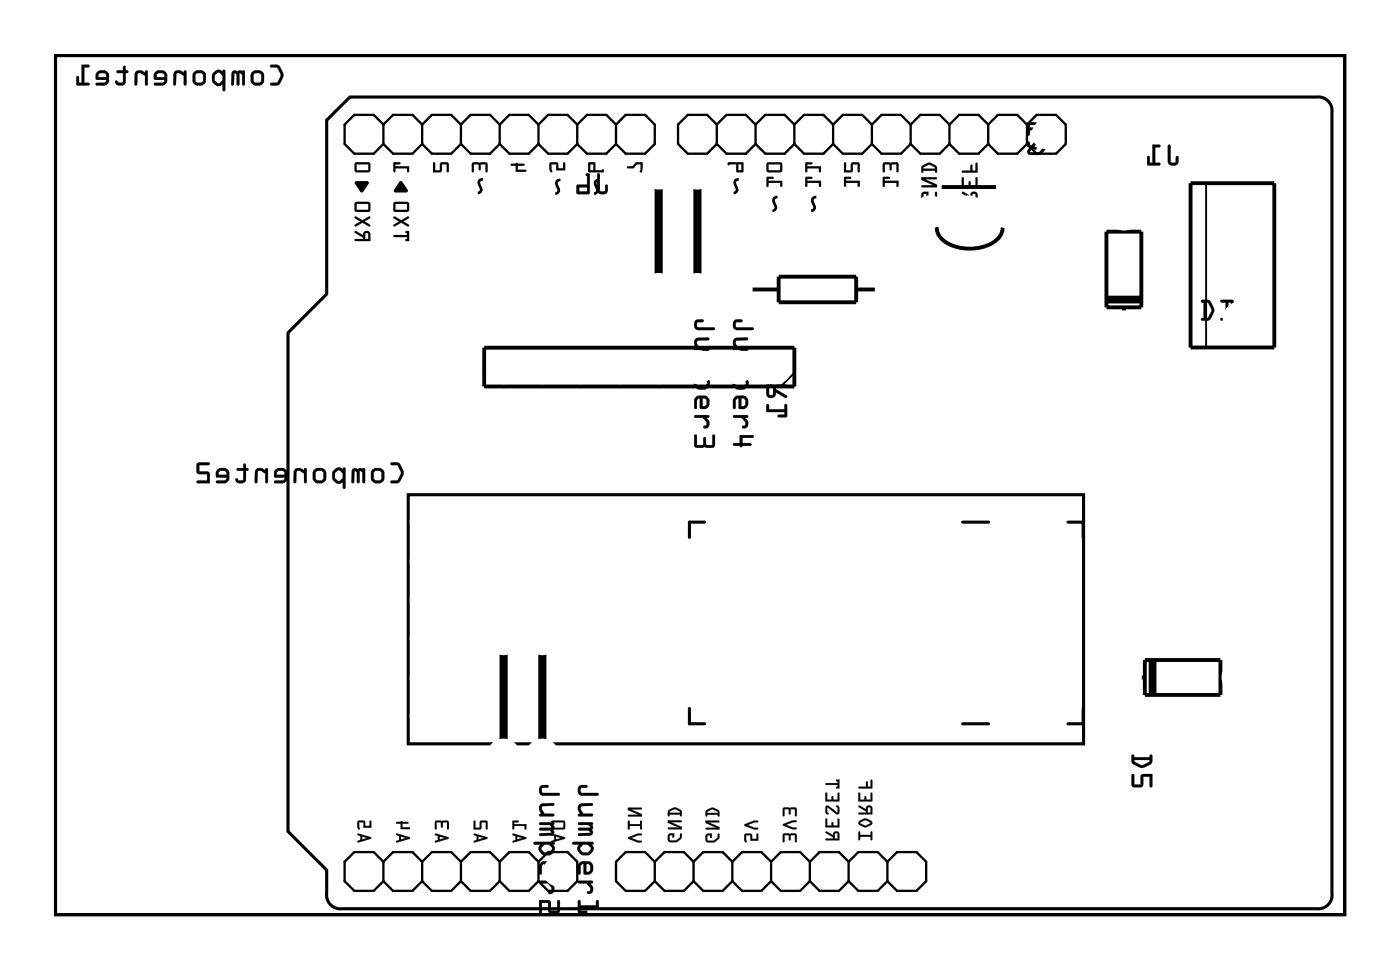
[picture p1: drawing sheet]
<svg xmlns="http://www.w3.org/2000/svg" width="92mm" height="63mm" viewBox="0 0 92 63" stroke-linecap="round" stroke-linejoin="round" font-family="sans-serif">
<path d="M3.6 3.6h84.5v56.3h-84.5zM21.4 7.9l1.5-1.5h63.4a.9 .9 0 0 1 1 .9v51.2a.9 .9 0 0 1-1 1h-63.9a.9 .9 0 0 1-1-1v-1.5l-2.5-2.6v-32.6l2.5-2.5zM26.7 32.4h44.3v16.3h-44.3zM46.2 34.2h-1v1M63.1 34.2h1.7M70 34.2h1v1M45.2 46.4v1h1M63.1 47.4h1.7M71 46.4v1h-1" fill="none" stroke="#000" stroke-width=".2"/>
<g fill="#000">
<path d="M23.3 11.9h.7l.2 .1-.5 .6-.4-.6zM25.8 10.6l.4 .1v.1h-.3v.1h.9v.3h-.1v-.2h-.8v.2l-.1 .1zM26.2 11.9h.2l.3 .5v.2h-.9v-.2zM28.4 10.6l.1 .1v.4h.3l.1-.4 .4-.1 .1 .2v.4h-.1v-.4h-.3l-.1 .4-.5 .1zM31 10.7l.9-.1v.2v.4h-.1v-.4h-.3l-.1 .3-.1-.3h-.3v.4v.1zM33.5 10.7h.4h.4v.1l-.4 .1v.2h.5l.1 .1h-.7v-.3l-.3-.1zM36 10.7l.5-.1 .1 .4h.3v-.3h.1v.4h-.6v-.3h-.3l.1 .4a.11 .11 0 0 1-.2 0 .11 .11 0 0 1 0-.1zM41.1 10.9h.3l.3-.3h.4v.6h-.2l.1-.4h-.3l-.2 .2h-.4z"/>
<path d="M17.7 4.3l.1 .1h.4l.2 .5-.2 .5h-.4l-.1 .1 .1 .1a.6 .6 0 0 0 .8-.6l-.1-.3-.2-.4-.2-.1zM16.3 5.1a.5 .5 0 0 0 1 0 .5 .5 0 0 0-1 0zM16.7 4.8h.3l.1 .1v.4l-.1 .1h-.3l-.1-.1zM15.2 4.7v.9l.1-.1 .1-.7 .1 .1v.7l.2-.1v-.7l.2 .1v.6l.1 .1v-1zM14 4.8l-.1 .1a.54 .54 0 0 0 .4 .7l.3-.1v.4h.2v-1.3a.1 .1 0 0 0-.2 0 .09 .09 0 0 0 0 .1l-.3-.1zM14.1 4.9l.2-.2 .3 .3v.3l-.2 .2-.3-.2zM12.5 5.1a.5 .5 0 0 0 1 0 .5 .5 0 0 0-1 0zM12.8 4.8h.4l.1 .1v.4l-.1 .1h-.3l-.1-.1zM11.5 4.7l-.1 .2v.7l.1-.1v-.6l.1-.1 .4 .2v.5l.2 .1v-1h-.1l-.1 .2-.3-.2zM10.2 4.7l-.1 .2v.3l.7 .1-.1 .1h-.6v.2l.7-.1 .1-.2v-.5l-.3-.2h-.3zM10.3 4.8h.4l.1 .3h-.5zM8.9 4.7l-.1 .2v.7l.2-.1v-.6l.1-.1 .4 .2v.5l.2 .1v-1h-.2v.2l-.3-.2zM7.7 4.6v.2h.4v.5l-.3 .1-.1-.1h-.2a.35 .35 0 0 0 .4 .3 .35 .35 0 0 0 .3-.3v-.5l.2-.1-.2-.1v-.3l-.1 .1v.2zM6.4 4.7l-.1 .2v.3l.7 .1-.2 .1h-.5v.2l.7-.1 .1-.2v-.5l-.3-.2h-.3zM6.5 4.8h.4l.1 .3h-.6zM5.3 4.2v1.2h-.1v-.4h-.1l-.1 .5 .8 .1v-.2h-.3v-1h.3l.1-.1z"/>
<path d="M17.7 4.3l.1 .1h.4l.2 .5-.2 .5h-.4a.1 .1 0 0 0-.1 .1 .1 .1 0 0 0 .1 .1l.5-.1 .3-.6-.3-.6zM17.7 4.3h.6l.2 .4a.83 .83 0 0 1-.3 .9h-.4l-.1-.1 .1-.1h.4l.2-.4v-.2l-.2-.4h-.4zM16.3 5.1a.51 .51 0 0 0 1 0 .51 .51 0 0 0-1 0zM16.3 5.1a.5 .5 0 0 1 1 0 .5 .5 0 0 1-1 0zM16.7 4.8h.3l.1 .1v.4l-.1 .1-.4-.1zM16.7 4.8l-.1 .5 .1 .1h.3l.1-.1v-.4l-.1-.1zM15.2 4.7l-.1 .8a.1 .1 0 0 0 .1 .1 .1 .1 0 0 0 .1-.1l.1-.7 .1 .1v.6a.1 .1 0 0 0 .1 .1 .1 .1 0 0 0 .1-.1v-.7l.2 .1v.6a.1 .1 0 0 0 .1 .1 .1 .1 0 0 0 .1-.1l-.1-.9zM15.2 4.7l.8-.1v1l-.1-.1v-.6l-.2-.1v.8l-.2-.1v-.6l-.1-.1-.1 .7-.1 .1zM14 4.8l-.1 .2a.5 .5 0 0 0 .2 .6h.3l.2-.1v.4a.1 .1 0 0 0 .1 .1 .1 .1 0 0 0 .1-.1v-1.2a.11 .11 0 0 0-.2-.1 .1 .1 0 0 0 0 .1l-.3-.1zM14.1 4.7l.2-.1 .3 .1v-.1h.1v1.4l-.1-.1v-.4l-.2 .1h-.2l-.3-.3v-.4zM14.1 4.9l.2-.1 .3 .2v.3l-.2 .1-.3-.1zM14.1 4.9v.4l.3 .2 .2-.2v-.3l-.3-.3zM12.5 5.1a.51 .51 0 0 0 1 0 .51 .51 0 0 0-1 0zM12.5 5.1a.5 .5 0 0 1 1 0 .5 .5 0 0 1-1 0zM12.9 4.8h.3l.1 .1v.4l-.1 .1-.4-.1zM12.8 4.8v.5l.1 .1h.3l.1-.1v-.4l-.1-.1zM11.4 4.7l-.1 .8a.09 .09 0 0 0 .1 .1 .09 .09 0 0 0 .1-.1v-.6l.3-.1 .2 .2v.5a.1 .1 0 0 0 .1 .1 .1 .1 0 0 0 .1-.1v-.8a.1 .1 0 0 0-.1-.1 .11 .11 0 0 0-.1 .2l-.3-.2zM11.5 4.7l.2-.1 .4 .2v-.2h.1v1l-.1-.1v-.5l-.3-.2h-.3v.7l-.1 .1v-.7zM10.2 4.7l-.1 .2v.3h.7l-.2 .2h-.4a.1 .1 0 0 0-.1 .1 .1 .1 0 0 0 .1 .1h.5l.1-.1 .1-.1 .1-.5-.3-.3h-.3zM10.2 4.7l.1-.1h.3l.3 .2v.5l-.1 .2-.7 .1v-.2h.6l.1-.1v-.1h-.7v-.3zM10.3 4.8h.4l.1 .3h-.5zM10.3 4.8l-.1 .3h.6l-.1-.3zM8.9 4.7l-.1 .8a.09 .09 0 0 0 .1 .1 .09 .09 0 0 0 .1-.1v-.6l.2-.1 .3 .2v.5a.1 .1 0 0 0 .1 .1 .1 .1 0 0 0 .1-.1v-.8a.1 .1 0 0 0-.1-.1 .11 .11 0 0 0-.1 .2l-.3-.2zM8.9 4.7l.3-.1 .3 .2v-.2h.1v1l-.1-.1v-.5l-.3-.2h-.2v.7l-.2 .1v-.7zM7.6 4.6l.1 .2h.4v.5l-.3 .1-.1-.1h-.1a.21 .21 0 0 0 0 .2 .21 .21 0 0 0 .2 .1h.3l.1-.2v-.6h.1a.1 .1 0 0 0 .1-.1 .1 .1 0 0 0-.1-.1h-.1v-.2a.1 .1 0 0 0-.1-.1 .1 .1 0 0 0 0 .1v.2zM7.7 4.6h.4v-.2l.1-.1v.3l.2 .1-.2 .1v.5a.37 .37 0 0 1-.3 .3 .37 .37 0 0 1-.4-.2l.1-.1 .2 .1h.2l.1-.1v-.5h-.4zM6.4 4.7l-.1 .2v.3h.7l-.2 .2h-.4a.1 .1 0 0 0-.1 .1 .1 .1 0 0 0 .1 .1h.5l.1-.1 .1-.1v-.5l-.2-.3h-.4zM6.4 4.7l.1-.1h.3l.3 .2v.5l-.1 .2-.7 .1v-.2h.5l.2-.1v-.1h-.7v-.3zM6.5 4.8h.4l.1 .3h-.6zM6.5 4.8l-.1 .3h.6l-.1-.3zM5.3 4.2v1.2h-.1v-.3a.1 .1 0 0 0-.1-.1 .1 .1 0 0 0-.1 .1v.5h.8a.1 .1 0 0 0 .1-.1 .1 .1 0 0 0-.1-.1h-.3v-1h.3a.1 .1 0 0 0 .1-.1 .1 .1 0 0 0-.1-.1zM5.3 4.2l.6 .1-.1 .1h-.3v1h.3v.2l-.8-.1 .1-.5h.1v.4h.2z"/>
<path d="M23.2 15.1l.1 .1 .5 .4-.5 .1v.1h1v-.5a.24 .24 0 0 0-.3-.2 .24 .24 0 0 0-.2 .3zM23.9 15.3h.2v.3h-.2zM23.2 14.2l.1 .1 .3 .2-.3 .2v.1l.4-.2 .5 .2h.1l-.4-.3 .3-.2v-.1l-.5 .2zM23.3 13.3l-.1 .4 .1 .2h.8l.2-.1v-.5l-.1-.1zM23.4 13.3h.7v.4h-.7z"/>
<path d="M23.2 15.1l.1 .2 .5 .3h-.5v.2h1v-.5a.24 .24 0 0 0-.3-.2 .24 .24 0 0 0-.2 .3zM23.3 15.1l.5 .3a.23 .23 0 0 1 .2-.3 .23 .23 0 0 1 .3 .2v.5h-1v-.1h.5v-.1l-.5-.4zM23.9 15.3h.2v.3h-.2zM23.9 15.3v.4h.2v-.4zM23.2 14.2l.1 .1 .3 .2-.3 .2v.1l.4-.2 .5 .2h.1l-.4-.3 .3-.2v-.1l-.5 .2zM23.3 14.2l.4 .2 .5-.2v.1l-.3 .2 .4 .3h-.1l-.5-.2-.4 .2v-.1l.3-.2-.3-.2zM23.3 13.3l-.1 .4 .1 .2h.8l.2-.1v-.5l-.1-.1zM23.3 13.3l.9-.1 .1 .1-.1 .5-.1 .1h-.8l-.1-.2zM23.4 13.3h.7v.4h-.7zM23.4 13.3v.4h.7v-.4z"/>
<path d="M23.3 10.7l-.1 .4 .1 .2h.8l.2-.1v-.4l-.1-.2zM23.4 10.8h.7v.3h-.7z"/>
<path d="M23.3 10.7l-.1 .4 .1 .2h.8l.2-.1v-.4l-.1-.2zM23.3 10.7l.9-.1 .1 .2-.1 .4-.1 .1h-.8l-.1-.2zM23.4 10.8h.7v.3h-.7zM23.4 10.7v.5h.7v-.5z"/>
<path d="M25.8 10.6v.7l.1-.1v-.2h.8v.2h.1v-.3h-.9v-.1h.3v-.1zM25.8 10.6l.4 .1h-.3v.2h.9v.3h-.1v-.2h-.8v.2l-.1 .1z"/>
<path d="M25.8 15.4v.1h.9l-.1 .2 .2 .1v-.7l-.2 .1 .1 .2zM25.8 14.2v.1l.4 .2-.4 .2v.1l.5-.2 .4 .2h.1l-.4-.3 .4-.2v-.1l-.5 .2zM25.8 13.3v.4l.1 .2h.8l.1-.1v-.5l-.1-.1zM25.9 13.3h.8v.4h-.8z"/>
<path d="M25.8 15.4v.1h.9l-.1 .2 .2 .1v-.7l-.2 .1 .1 .2zM25.8 15.4h.9v-.2h-.1l.2-.1v.7l-.2-.1h.1v-.2h-.9zM25.8 14.2v.1l.4 .2-.4 .2v.1l.5-.2 .4 .2h.1l-.4-.3 .4-.2v-.1l-.5 .2zM25.8 14.2l.5 .2 .5-.2v.1l-.4 .2 .4 .3h-.1l-.4-.2-.5 .2v-.1l.4-.2-.4-.2zM25.8 13.3v.4v.2h.9l.1-.1v-.5l-.1-.1zM25.8 13.3l.9-.1 .1 .1v.5l-.1 .1h-.8l-.1-.2zM25.9 13.3h.8v.4h-.8zM25.9 13.3v.4h.8v-.4z"/>
<path d="M28.4 10.6v.7l.5-.1 .1-.4h.3v.4h.1v-.4l-.1-.2-.4 .1-.1 .4h-.3v-.4zM28.4 10.6l.1 .1v.5h.3l.1-.5 .4-.1 .1 .2v.4h-.1v-.5h-.4v.5l-.5 .1z"/>
<path d="M30.9 10.7l.1 .6 .1-.1-.1-.4h.3l.1 .4 .1-.4h.3v.4h.1l.1-.4-.1-.2zM31 10.7l.9-.1v.2v.4h-.1v-.5l-.3 .1-.1 .3-.1-.3-.3-.1v.5v.1z"/>
<path d="M33.5 10.7v.2h.3v.4l.7-.1-.1-.1h-.5v-.2h.4v-.2h-.4v-.1zM33.5 10.7h.4h.4v.1h-.4v.3h.5l.1 .1h-.7v-.4h-.3z"/>
<path d="M36 10.7v.4l.1 .2 .1-.1-.1-.4h.3v.4h.6v-.6l-.1 .1v.3h-.3l-.1-.4zM36 10.7l.5-.1 .1 .4h.3v-.3h.1v.4h-.6v-.4h-.3l.1 .5a.11 .11 0 0 1-.2 0 .11 .11 0 0 1 0-.1z"/>
<path d="M38.6 10.6v.7l1-.1-.1-.1h-.5v-.5zM38.7 10.8h.2v.3h-.2z"/>
<path d="M38.5 10.6l.1 .7 1-.1-.1-.1h-.1h-.4v-.5zM38.6 10.6h.4v.6l.5-.1 .1 .1-1 .1zM38.7 10.8h.2v.3h-.2zM38.7 10.7v.5h.2v-.5z"/>
<path d="M39.2 11.4l-.1 1a.36 .36 0 0 0 .4 .3 .36 .36 0 0 0 .3-.3v-.3h-.1l-.1 .4h-.3v-1.1zM38.4 11.4l.1 .7h-.7v.6h.8v-1.3zM37.9 12.3h.6v.2h-.6z"/>
<path d="M39.1 11.4v1a.37 .37 0 0 0 .4 .3 .37 .37 0 0 0 .3-.3v-.2a.1 .1 0 0 0-.1-.1 .1 .1 0 0 0-.1 .1v.3h-.3v-1.1zM39.2 11.4h.1v1.1h.3l.1-.4h.1v.3a.35 .35 0 0 1-.3 .3 .35 .35 0 0 1-.4-.3zM38.4 11.4l.1 .7h-.7v.6h.8v-1.3v-.1zM38.4 11.4h.2v1.3h-.8v-.6h.7zM37.9 12.3h.6v.2h-.6zM37.9 12.3v.2h.6v-.2z"/>
<path d="M41.1 10.9v.1h.4l.2-.2h.3l-.1 .4h.2v-.6h-.4l-.3 .3zM41.1 10.9h.3l.3-.3h.4v.6h-.2l.1-.5h-.3l-.2 .3h-.4z"/>
<path d="M45.2 10.7l-.1 .4 .1 .2h.4l.1-.2h.5l-.1-.3h-.4l-.1-.2zM45.3 10.8h.3v.3h-.3zM45.7 10.9h.3v.1h-.3z"/>
<path d="M45.2 10.7l-.1 .4 .1 .2h.4l.1-.2h.5l-.1-.3h-.4l-.1-.2zM45.2 10.7l.4-.1 .1 .2h.4l.1 .3h-.5l-.1 .2h-.4l-.1-.2zM45.3 10.8h.3v.3h-.3zM45.3 10.7v.5h.3v-.5zM45.7 10.9h.3v.1h-.3zM45.7 10.9v.1h.3v-.1z"/>
<path d="M47.7 10.6v.2h.5l.1 .5 .4-.1v-.6zM48.4 10.8h.2v.3h-.2z"/>
<path d="M47.7 10.6v.2h.5l.1 .5 .4-.1v-.6zM47.7 10.6h1v.6l-.4 .1-.1-.6-.5 .1zM48.4 10.8h.2v.3h-.2zM48.4 10.7v.5h.2v-.5z"/>
<path d="M50.2 11.6l.1 .6 .1-.2h.7v.2h.1v-.4h-.8v-.1h.2l.1-.1zM50.3 10.7l-.1 .4 .1 .2h.8l.1-.1v-.4v-.2zM50.4 10.8h.7v.3h-.7z"/>
<path d="M50.2 11.6l.1 .6h.1v-.2h.7v.2h.1l.1-.4h-.9v-.1h.2l.1-.1zM50.2 11.6h.5l-.1 .1h-.3v.1h.9v.4h-.1v-.2h-.8v.2zM50.3 10.7l-.1 .4 .1 .2h.8l.1-.1 .1-.4-.1-.2zM50.3 10.7l.9-.1v.2v.4l-.1 .1h-.8l-.1-.2zM50.4 10.8h.7v.3h-.7zM50.3 10.8v.4h.8v-.4z"/>
<path d="M52.8 11.6v.6h.1v-.2h.8v.2h.1v-.4h-.9v-.1h.3v-.1zM52.8 10.6v.7l.1-.1v-.2h.8v.2h.1v-.3h-.9v-.1h.3v-.1z"/>
<path d="M52.8 11.6v.6h.1v-.2h.8v.2h.1v-.4h-.9v-.1h.3v-.1zM52.8 11.6h.4v.1h-.3v.1h.9v.4h-.1v-.2h-.8v.2h-.1zM52.8 10.6v.7l.1-.1v-.2h.8v.2h.1v-.3h-.9v-.1h.3v-.1zM52.8 10.6l.4 .1-.3 .1v.1h.9v.3h-.1v-.2h-.8v.2l-.1 .1z"/>
<path d="M55.3 11.6v.6h.1v-.2h.8v.2h.1v-.4h-.9v-.1h.3l.1-.1zM55.3 10.6v.7l.5-.1 .1-.4h.3v.4h.1v-.4l-.1-.2-.4 .1-.1 .4h-.3v-.4z"/>
<path d="M55.3 11.6v.6h.1v-.2h.8v.2h.1v-.4h-.9v-.1h.3l.1-.1zM55.3 11.6h.5l-.1 .1h-.3v.1h.9v.4h-.1v-.2h-.8v.2h-.1zM55.3 10.6v.7l.5-.1 .1-.4h.3v.4h.1v-.4l-.1-.2-.4 .1-.1 .4h-.3v-.4zM55.3 10.6l.1 .1v.5h.4v-.5l.4-.1 .1 .2v.4h-.1v-.4h-.3l-.1 .4-.5 .1z"/>
<path d="M57.9 11.6v.6h.1v-.2h.7v.2h.2v-.4h-.9v-.1h.3v-.1zM57.9 10.7v.6l.1-.1v-.4h.3l.1 .4v-.4h.3v.4h.2v-.4l-.1-.2z"/>
<path d="M57.9 11.6v.6h.1v-.2h.7v.2h.2v-.4h-.9v-.1h.3v-.1zM57.9 11.6h.4v.1h-.3v.1h.9v.4h-.2v-.2h-.7v.2h-.1zM57.9 10.7v.6l.1-.1v-.4h.3l.1 .4v-.4h.3v.4h.2v-.4l-.1-.2zM57.9 10.7l.9-.1 .1 .2v.4h-.2v-.4h-.3v.3l-.1-.3h-.3v.4l-.1 .1z"/>
<path d="M60.4 12.6v.4l.1 .2a.65 .65 0 0 0 .9-.6h-.1l-.1 .2-.2 .3h-.4l-.1-.4h.2v.1l.1 .1v-.3zM60.4 11.6v.2l.8 .3h-.8v.2h1v-.2l-.8-.4h.7v-.1zM60.4 10.8v.4v.1l.1-.1h.8v.1l.1-.4a.6 .6 0 0 0-.9-.1zM60.5 11l.4-.2 .3 .1 .1 .1h-.8z"/>
<path d="M60.4 12.6v.4l.1 .2h.5l.4-.3v-.3l-.1-.1-.1 .3-.2 .3h-.5v-.4h.2v.1l.1 .1v-.4zM60.4 12.6h.4v.3l-.1-.2h-.2v.3l.4 .1 .4-.2v-.3v.4a.68 .68 0 0 1-.9 .1zM60.4 11.6v.2l.8 .3h-.8v.2h1v-.2l-.8-.4h.7l.1-.1zM60.4 11.6h.9v.1h-.7l.8 .4v.2h-1v-.2h.8l-.8-.3zM60.4 10.8v.2v.3l.1-.1h.8v.1h.1v-.4l-.4-.2h-.2zM60.4 10.8l.3-.1h.3l.4 .2v.4h-.1v-.1h-.8l-.1 .1zM60.5 11l.4-.2 .3 .1 .1 .1h-.8zM60.5 11v.1h.8l-.1-.2-.3-.1z"/>
<path d="M63 13.5v.1l.2 .1v.3h-.2l.1 .2 .9-.3v-.1zM63.4 13.7l.3 .1-.3 .1zM63 12.6v.1l.6 .3v.1h-.5v.1h.9v-.4a.24 .24 0 0 0-.2-.2 .24 .24 0 0 0-.2 .2zM63.7 12.7h.2v.4h-.2zM63 11.6v.7h1v-.7l-.1 .1v.4h-.3l-.1-.2v.2h-.4v-.5zM63 11.2l.1 .1h.9v-.6h-.1v.5h-.2l-.1-.4v.4z"/>
<path d="M63 13.5v.1l.2 .1v.3l-.2 .1 .1 .1 .9-.3v-.1zM63 13.5l1 .3v.1l-.9 .3-.1-.1 .2-.1v-.3l-.1-.1zM63.4 13.7l.3 .1-.3 .1zM63.4 13.7v.2l.4-.1zM63 12.6v.1l.6 .3v.1h-.5v.1h1v-.4a.24 .24 0 0 0-.3-.3 .24 .24 0 0 0-.2 .3zM63 12.6l.6 .2a.23 .23 0 0 1 .2-.2 .23 .23 0 0 1 .2 .2v.4h-.9v-.1h.5v-.1l-.6-.3zM63.7 12.7h.2v.4h-.2zM63.7 12.7v.4h.2v-.4zM63 11.6v.7h1.1l-.1-.7-.1 .1v.4h-.3l-.1-.2v.2h-.4v-.5zM63 11.6h.1v.5h.4v-.2l.1 .2h.3v-.4l.1-.1v.7h-1zM63 11.2l.1 .1h1l-.1-.6h-.1v.5h-.2l-.1-.4v.4zM63 11.2h.6v-.4l.1 .4h.2v-.5h.1v.6h-.9z"/>
<path d="M67.3 9.3v.3l.2 .1-.2 .2 .1 .2a.91 .91 0 0 0 1.3-.6l-.1-.2h-.2h-.6l-.2 .2h-.1v-.2zM67.8 9.5h.7l-.4 .5h-.6l.1-.3 .2 .1a.11 .11 0 0 0 .1-.1 .11 .11 0 0 0-.1-.1zM67.3 8l.1 .9 .1-.1v-.3h1v.3h.2v-.4h-1.2v-.2h.4v-.1z"/>
<path d="M67.3 9.3v.3l.2 .1-.2 .2 .1 .2a.92 .92 0 0 0 1.2-.5l.1-.2-.2-.1h-.6l-.3 .2h-.1v-.2zM67.3 9.3h.1l.1 .2h.1l.2-.2h.6a.21 .21 0 0 1 .2 .1 .21 .21 0 0 1 0 .2l-.3 .4a.97 .97 0 0 1-.9 .1l-.1-.2 .2-.2-.2-.1zM67.8 9.6l.1-.1h.6l-.4 .4h-.6l.1-.2 .2 .1a.12 .12 0 0 0 .1-.1 .12 .12 0 0 0-.1-.1zM67.8 9.5l-.1 .1a.11 .11 0 0 1 .2 0 .11 .11 0 0 1-.1 .2l-.2-.1-.1 .3h.6l.4-.5-.5-.1zM67.3 8v.8a.1 .1 0 0 0 .1 .1 .1 .1 0 0 0 .1-.1v-.3h1v.3a.1 .1 0 0 0 .1 .1 .1 .1 0 0 0 .1-.1v-.5l-1.2 .1v-.2h.3a.1 .1 0 0 0 .1-.1 .1 .1 0 0 0-.1-.1zM67.3 8l.6 .1v.1h-.4v.2h1.2l-.1 .4h-.1v-.3h-1v.3l-.1 .1z"/>
<path d="M76.5 9.5v1.1a.36 .36 0 0 0 .4 .2 .36 .36 0 0 0 .3-.2v-.3l-.1-.1-.1 .1v.3h-.3v-1zM75.5 9.5v1.2h-.2v-.4l-.1-.1v.6h.8v-.1h-.3v-1.1h.3v-.1z"/>
<path d="M76.5 9.5v1.1a.37 .37 0 0 0 .4 .3 .37 .37 0 0 0 .3-.3v-.3a.1 .1 0 0 0-.1-.1 .1 .1 0 0 0-.1 .1v.3h-.3v-1zM76.5 9.5l.2 .1v1h.3l.1-.4 .1 .1v.3a.35 .35 0 0 1-.3 .2 .35 .35 0 0 1-.4-.2zM75.5 9.5v1.2h-.2v-.4a.1 .1 0 0 0-.1-.1 .1 .1 0 0 0-.1 .1l.1 .5h.7a.1 .1 0 0 0 .1-.1 .1 .1 0 0 0-.1-.1l-.2 .1v-1.1l.2 .1a.1 .1 0 0 0 .1-.1 .1 .1 0 0 0-.1-.1zM75.5 9.5h.5v.1h-.3v1.1h.3v.1h-.8v-.6l.1 .1v.4h.2z"/>
<path d="M78.7 19.6v.2h.2v1h-.1a.1 .1 0 0 0-.1 .1 .1 .1 0 0 0 .1 .1l.5-.1 .3-.6-.4-.6zM78.7 19.7h.5l.3 .4v.4l-.3 .5-.5-.1v-.1h.2v-1h-.2zM79 19.8l.2 .1 .2 .4-.2 .5h-.2zM79 19.8v1h.1l.3-.5-.2-.4zM80 19.6v.2h.3v1h-.3a.1 .1 0 0 0-.1 .1 .1 .1 0 0 0 .1 .1h.5v-1.2h.1v.4a.1 .1 0 0 0 .1 .1 .1 .1 0 0 0 .1-.1v-.6zM80 19.7h.8v.5h-.1v-.4h-.2v1.2l-.5-.1v-.1h.3v-1h-.3z"/>
<path d="M78.7 19.7v.1h.2v1h-.2v.1h.5a.8 .8 0 0 0 .1-1.1l-.1-.2zM79 19.8l.2 .1 .2 .4-.3 .5h-.1zM80 19.7v.1h.3v1h-.3v.1l.5 .1v-1.2h.1l.1 .4h.1v-.5z"/>
<path d="M3.6 3.6v56.3h84.5v-56.3zM3.6 3.6h84.5v56.3h-84.5z"/>
<path d="M25.6 30.3v.1l.4 .1 .3 .5-.3 .4-.4 .1v.1h.1a.6 .6 0 0 0 .7-.6v-.2l-.2-.4-.2-.1zM24.2 31.1a.5 .5 0 0 0 1 0 .5 .5 0 0 0-1 0zM24.5 30.9l.4-.1 .1 .1v.4l-.1 .1-.3 .1-.1-.1zM23.1 30.7l-.1 .9h.2l.1-.8 .1 .1v.7h.2v-.8l.1 .1v.7h.2v-.9zM21.9 30.8l-.1 .1a.54 .54 0 0 0 .4 .8l.3-.2v.4h.1v-1.2a.09 .09 0 0 0-.1-.1 .09 .09 0 0 0 0 .1l-.3-.1zM22 30.9l.2-.1 .3 .2v.3l-.2 .2-.4-.2zM20.4 31.1a.5 .5 0 0 0 1 0 .5 .5 0 0 0-1 0zM20.7 30.9l.4-.1 .1 .1v.4l-.1 .1-.3 .1-.1-.1zM19.3 30.7l-.1 .2 .1 .7h.1v-.7l.1-.1 .4 .2v.6h.2v-.9h-.2v.1l-.3-.2zM18 30.8v.2v.2l.6 .1-.1 .2h-.5v.1h.7l.1-.3v-.5l-.3-.2-.3 .1zM18.2 30.9l.3-.1 .1 .3h-.5zM16.8 30.7l-.1 .2v.7h.2v-.7l.1-.1 .4 .2v.6h.1v-.9h-.1v.1l-.3-.2zM15.5 30.7l.1 .1h.3v.6l-.2 .1-.2-.2-.1 .1a.35 .35 0 0 0 .4 .3 .35 .35 0 0 0 .3-.3v-.6l.2-.1-.2-.1v-.2h-.2v.2zM14.2 30.8l-.1 .2 .1 .2 .6 .1-.1 .2h-.5v.1h.6l.2-.3v-.5l-.3-.2-.3 .1zM14.4 30.9l.3-.1 .1 .3h-.5zM12.9 30.3v.6l.2 .1h.5v.5h-.6l-.1 .1h.8v-.7h-.6v-.5h.6v-.1z"/>
<path d="M25.6 30.3v.1l.4 .1 .3 .5-.3 .4h-.3a.1 .1 0 0 0-.1 .1 .1 .1 0 0 0 .1 .1l.5-.1 .3-.5-.4-.7zM25.6 30.3h.5l.3 .5a.83 .83 0 0 1-.3 .8h-.4l-.1-.1h.4l.3-.4v-.3l-.3-.3-.4-.1zM24.2 31.1a.51 .51 0 0 0 1 0 .51 .51 0 0 0-1 0zM24.2 31.1a.5 .5 0 0 1 1 0 .5 .5 0 0 1-1 0zM24.5 30.9l.4-.1 .1 .1v.4l-.1 .1h-.4zM24.5 30.9v.5l.1 .1 .3-.1 .1-.1v-.4l-.1-.1zM23.1 30.7l-.1 .8a.1 .1 0 0 0 .1 .1 .1 .1 0 0 0 .1-.1l.1-.7 .1 .1v.6a.1 .1 0 0 0 .1 .1 .1 .1 0 0 0 .1-.1v-.7l.1 .1v.6a.1 .1 0 0 0 .1 .1 .1 .1 0 0 0 .1-.1v-.8zM23.1 30.7h.8v.9h-.1v-.7l-.2-.1-.1 .8h-.1v-.7l-.1-.1-.1 .7-.1 .1zM21.9 30.8l-.1 .2a.5 .5 0 0 0 .2 .6l.3 .1 .2-.2v.4a.1 .1 0 0 0 0 .1 .1 .1 0 0 0 .1-.1v-1.2a.1 .1 0 0 0-.1-.1 .1 .1 0 0 0 0 .1l-.3-.1zM21.9 30.7l.3-.1 .3 .2v-.2l.1 .1v1.3l-.1-.1v-.4l-.2 .1h-.2l-.3-.2v-.5zM22 30.9l.2-.1 .2 .2v.3l-.2 .2-.2-.2zM22 30.9l-.1 .4 .4 .2 .2-.2v-.3l-.3-.2zM20.4 31.1a.51 .51 0 0 0 1 0 .51 .51 0 0 0-1 0zM20.4 31.1a.5 .5 0 0 1 1 0 .5 .5 0 0 1-1 0zM20.7 30.9l.3-.1 .2 .1v.4l-.1 .1h-.4zM20.7 30.9v.5l.1 .1 .3-.1 .1-.1v-.4l-.1-.1zM19.3 30.7l-.1 .8a.09 .09 0 0 0 .1 .1 .09 .09 0 0 0 .1-.1v-.6l.2-.1 .3 .2v.5a.1 .1 0 0 0 .1 .1 .1 .1 0 0 0 .1-.1v-.8a.1 .1 0 0 0-.1-.1 .11 .11 0 0 0-.1 .2l-.3-.2zM19.3 30.7h.3l.3 .1 .1-.1h.1v.9h-.2v-.6l-.3-.2-.2 .1v.7h-.1l-.1-.7zM18 30.8l-.1 .2 .1 .2 .6 .1-.1 .1h-.5a.1 .1 0 0 0-.1 .1 .1 .1 0 0 0 .1 .1h.5h.2l.1-.2v-.4l-.2-.4h-.4zM18.1 30.8l.1-.1h.3l.3 .1v.5l-.1 .3h-.7v-.1h.5l.2-.2-.7-.1v-.2zM18.2 30.9l.3-.1 .1 .3h-.5zM18.2 30.9l-.1 .2h.6l-.2-.3zM16.8 30.7l-.1 .8a.09 .09 0 0 0 .1 .1 .09 .09 0 0 0 .1-.1v-.6l.2-.1 .3 .2v.5a.1 .1 0 0 0 .1 .1 .1 .1 0 0 0 .1-.1v-.8a.11 .11 0 0 0-.2-.1 .1 .1 0 0 0 0 .2l-.3-.2zM16.8 30.7h.3l.3 .1v-.1h.1v.9h-.1v-.6l-.3-.2-.2 .1-.1 .7h-.1v-.7zM15.5 30.7l.1 .1h.3v.6h-.2l-.2-.1h-.1a.21 .21 0 0 0 0 .3 .21 .21 0 0 0 .3 0h.3l.1-.1v-.7h.1a.1 .1 0 0 0 .1-.1 .1 .1 0 0 0-.1-.1h-.1v-.2a.1 .1 0 0 0-.1-.1 .1 .1 0 0 0-.1 .1v.2zM15.5 30.7h.4l.1-.3h.1v.3h.2l-.2 .1v.6a.37 .37 0 0 1-.3 .2 .37 .37 0 0 1-.4-.2l.1-.1 .2 .2h.2v-.1v-.6h-.3zM14.2 30.8l-.1 .2 .1 .2 .6 .1-.1 .1h-.5a.1 .1 0 0 0-.1 .1 .1 .1 0 0 0 .1 .1h.5h.2l.1-.2v-.4l-.2-.4h-.4zM14.2 30.8l.2-.1h.3l.3 .1v.5l-.2 .3h-.6v-.1h.5l.1-.2-.6-.1v-.2zM14.4 30.9l.3-.1 .1 .3h-.5zM14.4 30.9l-.1 .2h.5l-.1-.3zM12.9 30.3v.7h.7v.5l-.6-.1a.1 .1 0 0 0-.1 .1 .1 .1 0 0 0 .1 .1h.8l-.1-.7h-.6v-.5l.6 .1a.1 .1 0 0 0 .1-.1 .1 .1 0 0 0-.1-.1zM12.9 30.3h.8v.1h-.7v.5h.7v.7h-.8l.1-.1h.6v-.5h-.5l-.2-.1z"/>
<path d="M45.6 21l.1-.1 .4 .1-.1 .1h-.3v.3h1.1v.2h-1.2l-.1-.3zM45.6 22.2l.1-.1h.7v.2h-.7v.1l.1 .4h.6v.1h-.9v-.1h.1l-.1-.3zM45.5 23.4h.9v.8h-.9v-.1l.8-.1-.1-.1h-.7v-.2h.8l-.1-.2h-.7zM45.1 24.7l1.4-.1a.1 .1 0 0 1 0 .2 .09 .09 0 0 1-.1 0l.1 .3-.3 .4a.54 .54 0 0 1-.8-.4l.2-.3h-.4zM45.8 24.8l-.2 .3 .2 .2h.4l.1-.2-.2-.3zM45.6 26l.2-.1 .5 .1 .2 .2-.1 .4-.1 .2-.4-.1v-.6h-.1l-.1 .1v.5h-.2v-.5zM46 26.1v.5h.2l.1-.4-.1-.1zM45.5 27.2h.9v.1l-.1 .1 .2 .2a.33 .33 0 0 1-.1 .3 .33 .33 0 0 1-.3 .1 .12 .12 0 0 1 0-.1 .12 .12 0 0 1 .2-.1v-.2l-.3-.2-.5-.1zM45.5 28.5h.2v.6h.3l.1-.4 .1-.1v.1l.1 .4h.4v-.6h.1v.7l-.1 .1-.5-.1-.6 .1-.1-.2z"/>
<path d="M45.6 21l.4-.1a.1 .1 0 0 1 .1 .1 .1 .1 0 0 1-.1 .1h-.3v.3h1.1a.1 .1 0 0 1 .1 .1 .1 .1 0 0 1-.1 .1h-1.2l-.1-.3zM45.6 21l-.1 .3 .1 .3 1.2-.1v-.1h-1.1v-.3h.3l.1-.1-.4-.1zM45.5 22.2l.9-.1a.09 .09 0 0 1 .1 .1 .09 .09 0 0 1-.1 .1h-.7v.2l.1 .3h.6a.1 .1 0 0 1 .1 .1 .1 .1 0 0 1-.1 .1h-.8a.11 .11 0 0 1-.1-.2 .1 .1 0 0 1 .1 0l-.1-.3zM45.6 22.2l-.1 .3 .1 .3h-.1v.1h.9v-.1h-.6l-.2-.4 .1-.1h.7v-.2h-.7zM45.5 23.4l.9-.1 .1 .4-.1 .1a.21 .21 0 0 1 .1 .3 .21 .21 0 0 1-.2 .1l-.7 .1a.1 .1 0 0 1-.1-.1 .1 .1 0 0 1 .1-.1l.7-.1-.1-.1h-.6a.1 .1 0 0 1-.1-.1 .1 .1 0 0 1 .1-.1h.7l-.1-.2h-.7zM45.5 23.4v.1h.7l.1 .2h-.8v.2h.7l.1 .1-.7 .1-.1 .1h.8a.21 .21 0 0 0 .2-.1 .21 .21 0 0 0-.1-.3l.1-.1-.1-.3zM45.1 24.7l1.3-.1a.1 .1 0 0 1 .1 .1 .1 .1 0 0 1-.1 .1l.1 .2v.2l-.2 .2-.2 .1a.5 .5 0 0 1-.6-.2l-.1-.3 .2-.2h-.4zM45.1 24.7l.1 .1h.4l-.1 .2v.2l.2 .3h.5l.3-.3v-.2l-.1-.2h.1v-.2zM45.8 24.8l-.2 .3 .2 .2h.4l.1-.2v-.1l-.2-.2zM45.8 24.8h.3l.2 .3-.1 .2h-.4l-.2-.2zM45.6 26l.2-.1h.4l.3 .3v.3l-.1 .2-.5 .1-.1-.1 .1-.6h-.1l-.1 .1v.5a.1 .1 0 0 1-.1 .1 .1 .1 0 0 1-.1-.1v-.5zM45.6 26l-.1 .2v.5h.1l.1-.5 .1-.1h.1v.6h.4l.1-.1 .1-.4-.2-.2-.5-.1zM46 26.1v.5h.2l.1-.4zM46 26.1h.2l.1 .1v.2l-.1 .2h-.2zM45.5 27.2h.9a.1 .1 0 0 1 .1 .1 .1 .1 0 0 1-.1 .1h-.1l.2 .2a.33 .33 0 0 1-.1 .3 .33 .33 0 0 1-.3 .1 .14 .14 0 0 1 0-.1 .14 .14 0 0 1 .2-.1v-.2l-.3-.2h-.5zM45.5 27.2v.1h.6l.2 .3v.2l-.2 .2a.23 .23 0 0 0 .2 0 .23 .23 0 0 0 .2-.2v-.2l-.2-.3h.1v-.1zM45.5 28.5h.2v.6h.3l.1-.4a.1 .1 0 0 1 .1-.1 .1 .1 0 0 1 .1 .1v.4h.4v-.6a.1 .1 0 0 1 .1-.1 .1 .1 0 0 1 .1 .1v.6l-.2 .2-.5-.1-.5 .1-.2-.2zM45.5 28.5v.6l.1 .2 .6-.1 .5 .1 .1-.1v-.7h-.1v.6h-.4l-.1-.4v-.1l-.1 .1v.4h-.5v-.6z"/>
<path d="M48.1 21l.2-.1 .3 .1v.1h-.4l.1 .3h1l.1 .2h-1.2l-.2-.3zM48.1 22.2l.2-.1h.7v.2h-.7l-.1 .1 .2 .4h.6v.1h-1v-.1h.2l-.2-.3zM48 23.4h1v.8h-1l.1-.1 .7-.1-.1-.1h-.7l.1-.2h.7l-.1-.2h-.6zM47.7 24.7l1.3-.1a.1 .1 0 0 1 0 .2 .09 .09 0 0 1-.1 0l.1 .3-.3 .4a.54 .54 0 0 1-.7-.4l.1-.3h-.4zM48.3 24.8l-.1 .3 .1 .2h.4l.2-.2-.2-.3zM48.1 26l.2-.1 .6 .1 .1 .2v.4l-.2 .2-.4-.1v-.6h-.1l-.1 .1v.5h-.2v-.5zM48.6 26.1v.5h.1l.1-.4-.1-.1zM48 27.2h1v.1l-.2 .1 .2 .2a.33 .33 0 0 1 0 .3 .33 .33 0 0 1-.3 .1 .12 .12 0 0 1 0-.1 .12 .12 0 0 1 .1-.1v-.2l-.2-.2-.5-.1zM48.5 28.5h.9l-.1 .2h-.7v.3h.6v.2h-.6v.1l-.1-.1h-.5l.1-.2h.4z"/>
<path d="M48.1 21l.5-.1a.1 .1 0 0 1 .1 .1 .1 .1 0 0 1-.1 .1h-.4v.3h1.1a.1 .1 0 0 1 .1 .1 .1 .1 0 0 1-.1 .1h-1.1l-.2-.3zM48.1 21l-.1 .3 .2 .3 1.2-.1-.1-.1h-1.1v-.3h.4v-.1l-.3-.1zM48.1 22.2l.8-.1a.09 .09 0 0 1 .1 .1 .09 .09 0 0 1-.1 .1h-.6l-.1 .2 .2 .3h.5a.1 .1 0 0 1 .1 .1 .1 .1 0 0 1-.1 .1h-.8a.11 .11 0 0 1-.1-.2 .1 .1 0 0 1 .2 0l-.2-.3zM48.1 22.2l-.1 .3 .2 .3h-.1v.1h.9v-.1h-.6l-.2-.4 .1-.1h.7v-.2h-.7zM48 23.4l1-.1v.4l-.1 .1a.21 .21 0 0 1 .1 .3 .21 .21 0 0 1-.2 .1l-.7 .1a.1 .1 0 0 1-.1-.1 .1 .1 0 0 1 .1-.1l.7-.1-.1-.1h-.6a.1 .1 0 0 1-.1-.1 .1 .1 0 0 1 .1-.1h.7l-.1-.2h-.6zM48.1 23.4v.1h.6l.1 .2h-.7v.2h.6l.1 .1-.7 .1v.1h.7a.21 .21 0 0 0 .2-.1 .21 .21 0 0 0-.1-.3l.1-.1v-.3zM47.7 24.7l1.3-.1a.1 .1 0 0 1 .1 .1 .11 .11 0 0 1-.2 .1l.1 .2v.2l-.2 .2-.1 .1a.5 .5 0 0 1-.7-.2v-.3l.1-.2h-.4zM47.7 24.7v.1h.4l-.1 .2v.2l.3 .3h.4l.3-.3v-.2l-.1-.2h.1v-.2zM48.3 24.8l-.1 .3 .1 .2h.4l.2-.2-.1-.1-.1-.2zM48.3 24.8h.4l.2 .3-.2 .2h-.4l-.1-.2zM48.1 26l.2-.1h.5l.2 .3v.3l-.1 .2-.4 .1-.1-.1v-.6h-.1l-.1 .1v.5a.1 .1 0 0 1-.1 .1 .1 .1 0 0 1-.1-.1v-.5zM48.1 26l-.1 .2 .1 .5h.1v-.5l.1-.1h.1v.6h.4l.2-.1v-.4l-.1-.2-.6-.1zM48.6 26.1v.5h.1l.1-.4zM48.6 26.1h.1l.1 .1v.2l-.1 .2h-.1zM48 27.2h.9a.1 .1 0 0 1 .1 .1 .1 .1 0 0 1-.1 .1h-.1l.2 .2a.33 .33 0 0 1 0 .3 .33 .33 0 0 1-.3 .1 .14 .14 0 0 1-.1-.1 .14 .14 0 0 1 .2-.1v-.2l-.2-.2h-.5zM48.1 27.2v.1h.5l.2 .3v.2l-.2 .2a.23 .23 0 0 0 .3 0 .23 .23 0 0 0 .1-.2v-.2l-.2-.3h.2v-.1zM48.5 28.5h.8a.1 .1 0 0 1 .1 .1 .1 .1 0 0 1-.1 .1h-.7v.3h.5a.1 .1 0 0 1 .1 .1 .1 .1 0 0 1-.1 .1h-.4a.09 .09 0 0 1-.1 .1 .09 .09 0 0 1-.1-.1h-.4a.1 .1 0 0 1-.1-.1 .1 .1 0 0 1 .1-.1h.4zM48.5 28.5v.5h-.4v.2h.4l.1 .1v-.1h.6v-.2h-.6v-.3l.7-.1 .1-.1z"/>
<path d="M50.2 25.2v.6a.31 .31 0 0 0 .4 .2 .31 .31 0 0 0 .2-.3l.7 .3 .1-.1-.8-.4v-.1h.7l.1-.2zM50.4 25.4h.3l-.1 .5-.2-.1zM50.2 26.5v.5h1.2v.1l-.4 .1v.1h.6l-.1-.8h-.1v.3h-1v-.3z"/>
<path d="M50.2 25.2v.6a.32 .32 0 0 0 .4 .3 .32 .32 0 0 0 .2-.4l.6 .3a.1 .1 0 0 0 .2 0 .1 .1 0 0 0-.1-.1l-.7-.4v-.1h.7a.1 .1 0 0 0 .1-.1 .1 .1 0 0 0-.1-.1zM50.2 25.2h1.4l-.1 .1h-.7v.2l.7 .4v.1l-.7-.3a.31 .31 0 0 1-.2 .3 .31 .31 0 0 1-.4-.2zM50.4 25.4h.3l-.1 .5-.2-.1zM50.4 25.3v.5l.2 .1 .1-.6zM50.2 26.5v.5h1.2v.1h-.4a.1 .1 0 0 0-.1 .1 .1 .1 0 0 0 .1 .1h.5l.1-.8a.1 .1 0 0 0-.1-.1 .1 .1 0 0 0-.1 .1v.3h-1v-.3zM50.2 26.5h.2v.3h1v-.3h.1l.1 .8h-.6v-.1h.4v-.2h-1.2z"/>
<path d="M23.4 54.6v.1h.2v.3h-.2v.2l.9-.3v-.1zM23.7 54.8l.4 .1-.4 .1zM23.4 53.8v.3a.1 .1 0 0 0 0 .2 .11 .11 0 0 0 .2-.1l-.1-.4h.3v.4h.5v-.4h-.1v.3h-.3v-.4z"/>
<path d="M23.4 54.6v.1h.2v.3l-.2 .1v.1l.9-.3v-.1zM23.4 54.6l.9 .3-.8 .3-.1-.1 .2-.1v-.3h-.1zM23.7 54.8l.4 .1-.4 .1zM23.7 54.8v.2l.4-.1zM23.4 53.7v.4l.1 .2 .1-.1-.1-.4h.3v.4h.5v-.5l-.1 .1v.3h-.3v-.4zM23.4 53.8l.5-.1v.4h.3v-.3h.1v.4h-.5v-.4h-.3l.1 .4a.1 .1 0 0 1-.2 0 .1 .1 0 0 1 0-.1z"/>
<path d="M26 54.6v.1h.1v.3h-.1v.2l.9-.3-.1-.1zM26.3 54.8l.3 .1-.3 .1zM26 53.8v.1h.2v.4l.7-.1h-.1h-.4v-.3h.3v-.1l-.4-.1z"/>
<path d="M26 54.6v.1h.1v.3l-.1 .1v.1l.9-.3-.1-.1zM26 54.6l.9 .3-.9 .3v-.1l.2-.1v-.3h-.2zM26.3 54.8l.3 .1-.3 .1zM26.3 54.8v.2l.3-.1zM26 53.8v.1h.2v.4l.7-.1h-.1h-.4v-.3h.3v-.1l-.4-.1zM26 53.8h.3h.4v.1h-.3v.3h.4h.1l-.7 .1 .1-.4h-.3z"/>
<path d="M28.5 54.6v.1h.2v.3h-.2v.2l.9-.3v-.1zM28.8 54.8l.3 .1-.3 .1zM28.5 53.8v.5l.1-.1v-.4l.3 .1v.3l.1-.3 .3-.1v.5h.1l-.1-.6z"/>
<path d="M28.5 54.6v.1h.2v.3l-.2 .1v.1l.9-.3v-.1zM28.5 54.6l.9 .3-.9 .3v-.1l.2-.1v-.3h-.2zM28.8 54.8l.3 .1-.3 .1zM28.8 54.8v.2l.4-.1zM28.5 53.7v.6l.1-.1v-.4l.3 .1v.3l.1-.3 .3-.1v.5h.1v-.5l-.1-.1zM28.5 53.8l.8-.1 .1 .6h-.1v-.5h-.3l-.1 .4v-.3l-.3-.1v.4l-.1 .1z"/>
<path d="M31 54.6l.1 .1h.1v.3h-.1v.2l.8-.3v-.1zM31.3 54.8l.4 .1-.4 .1zM31 53.7v.6h.5v-.5h.3v.5h.1v-.6l-.4 .1-.1 .4h-.3v-.4z"/>
<path d="M31 54.6l.1 .1h.1v.3l-.2 .1 .1 .1 .8-.3v-.1zM31 54.6l.9 .3-.8 .3-.1-.1 .2-.1v-.3h-.1zM31.3 54.8l.4 .1-.4 .1zM31.3 54.8v.2l.4-.1zM31 53.7v.6h.5v-.5h.3v.5h.1l.1-.5-.1-.1h-.4l-.1 .5h-.3v-.4zM31 53.7l.1 .1v.4h.3l.1-.4 .4-.1v.6h-.1v-.5h-.3v.5h-.5z"/>
<path d="M33.6 54.6v.1h.2v.3h-.2v.2l.9-.3-.1-.1zM33.9 54.8l.3 .1-.3 .1zM33.6 53.7v.6h.1v-.2h.7v.2h.1v-.3h-.8v-.2h.3z"/>
<path d="M33.6 54.6v.1h.2v.3l-.2 .1v.1l.9-.3-.1-.1zM33.6 54.6l.9 .3-.9 .3v-.1l.2-.1v-.3h-.2zM33.9 54.8l.3 .1-.3 .1zM33.9 54.8v.2l.3-.1zM33.6 53.7v.6h.1v-.2h.7v.2h.1v-.4l-.8 .1v-.2h.3zM33.6 53.7l.4 .1h-.1h-.2v.2h.8v.3h-.1v-.2h-.7l-.1 .2z"/>
<path d="M35.4 51.5l.2-.1h.3v.2h-.4l.1 .3h1l.1 .1-1.2 .1-.2-.3zM35.4 52.7l.2-.1h.7v.1l-.7 .1-.1 .1 .2 .4h.6v.1h-1v-.1h.2l-.2-.3zM35.3 53.9h1v.7l-1 .1 .1-.1 .7-.1-.1-.1-.7-.1 .1-.1h.7l-.1-.2h-.6zM35 55.1h1.3a.09 .09 0 0 1 0 .1 .09 .09 0 0 1-.1 .1l.1 .3-.3 .4a.54 .54 0 0 1-.7-.4l.1-.3h-.4zM35.6 55.3l-.1 .3 .1 .2h.4l.2-.2-.2-.3zM35.4 56.5l.2-.1h.6l.1 .3v.4l-.2 .1h-.4v-.6h-.1l-.1 .1v.5h-.2v-.5zM35.9 56.6v.5h.1l.1-.4-.1-.1zM35.3 57.7h1v.1h-.2l.2 .2a.33 .33 0 0 1 0 .4 .33 .33 0 0 1-.3 .1 .12 .12 0 0 1 0-.1 .12 .12 0 0 1 .1-.1v-.2l-.2-.3h-.5zM35.3 58.9l.7 .1 .1 .6h.4v-.6l.1-.1 .1 .8-.2 .1h-.5l-.1-.2v-.5h-.4v.6l-.1 .1z"/>
<path d="M35.4 51.5l.5-.1a.1 .1 0 0 1 .1 .1 .1 .1 0 0 1-.1 .1h-.4v.3h1.1a.1 .1 0 0 1 .1 .1 .1 .1 0 0 1-.1 .1h-1.1l-.2-.3zM35.4 51.5l-.1 .3 .2 .3 1.2-.1-.1-.1h-1.1v-.3h.4v-.2h-.3zM35.4 52.7l.8-.1a.09 .09 0 0 1 .1 .1 .09 .09 0 0 1-.1 0l-.6 .1-.1 .2 .2 .3h.5a.1 .1 0 0 1 .1 .1 .1 .1 0 0 1-.1 .1h-.8a.11 .11 0 0 1-.1-.2 .1 .1 0 0 1 .2 0l-.2-.3zM35.4 52.7l-.1 .3 .2 .3h-.1v.1h.9v-.1h-.6l-.2-.4 .1-.1 .7-.1v-.1h-.7zM35.3 53.8h1v.4l-.1 .1a.21 .21 0 0 1 .1 .3 .21 .21 0 0 1-.2 .1h-.7a.1 .1 0 0 1-.1-.1 .1 .1 0 0 1 .1-.1h.7l-.1-.1h-.6a.1 .1 0 0 1-.1-.1 .1 .1 0 0 1 .1-.1l.7-.1-.1-.1h-.6zM35.4 53.9v.1h.6l.1 .1-.7 .1v.2h.6l.1 .1-.7 .1v.1h.7a.21 .21 0 0 0 .2-.2 .21 .21 0 0 0-.1-.2l.1-.1v-.4zM35 55.1h1.3a.1 .1 0 0 1 .1 .1 .11 .11 0 0 1-.2 .1l.1 .2v.2l-.2 .2-.1 .1a.5 .5 0 0 1-.7-.3v-.2l.1-.2h-.4zM35 55.1v.2h.4l-.1 .1v.3l.3 .3h.4l.3-.3v-.2l-.1-.2 .1-.1v-.1zM35.6 55.3l-.1 .2 .1 .3h.4l.2-.2-.1-.1-.1-.2zM35.6 55.3h.4l.2 .3-.2 .2h-.4l-.1-.2zM35.4 56.5l.2-.1h.5l.2 .3v.3l-.1 .2-.4 .1-.1-.1v-.6h-.1l-.1 .1v.5a.1 .1 0 0 1-.1 .1 .1 .1 0 0 1-.1-.1v-.5zM35.4 56.5l-.1 .2 .1 .5h.1v-.5l.1-.1h.1v.6h.4l.2-.1v-.4l-.1-.3h-.6zM35.9 56.6v.5h.1l.1-.4zM35.9 56.6h.1l.1 .1v.2l-.1 .2h-.1zM35.3 57.7l.9-.1a.1 .1 0 0 1 .1 .1 .1 .1 0 0 1-.1 .1h-.1l.2 .2a.33 .33 0 0 1 0 .4 .33 .33 0 0 1-.3 .1 .14 .14 0 0 1-.1-.2 .14 .14 0 0 1 .2 0v-.2l-.2-.3h-.5zM35.4 57.7v.1h.5l.2 .3v.2l-.2 .2a.23 .23 0 0 0 .3 0 .23 .23 0 0 0 .1-.2v-.3l-.2-.2h.2v-.1zM35.3 58.9l.7 .1 .1 .6h.4v-.6a.1 .1 0 0 1 .1-.1 .1 .1 0 0 1 .1 .1v.6l-.1 .2-.6-.1-.1-.6h-.4v.6a.1 .1 0 0 1-.1 .1 .1 .1 0 0 1-.1-.1zM35.3 58.9l.1 .9 .1-.1v-.6h.4v.5l.1 .2h.5l.2-.1-.1-.8-.1 .1v.6h-.4l-.1-.6z"/>
<path d="M36.1 54.6v.1h.2v.3h-.2v.2l.9-.3v-.1zM36.4 54.8l.4 .1-.4 .1zM36.1 53.8v.4l.1 .1h.7l.1-.1v-.5zM36.2 53.8h.7v.4h-.7z"/>
<path d="M36.1 54.6v.1h.2v.3l-.2 .1v.1l.9-.3v-.1zM36.1 54.6l.9 .3-.8 .3-.1-.1 .2-.1v-.3h-.1zM36.4 54.8l.4 .1-.4 .1zM36.4 54.8v.2l.4-.1zM36.1 53.7v.5l.1 .1h.7l.1-.1v-.4v-.1zM36.1 53.8l.9-.1v.5l-.1 .1h-.7l-.1-.1zM36.2 53.8h.7v.4h-.7zM36.2 53.8v.4h.7v-.4z"/>
<path d="M37.9 51.5l.2-.1h.4l-.1 .2h-.3v.3h1l.1 .1-1.2 .1-.1-.3zM37.9 52.7l.2-.1h.7v.1l-.7 .1-.1 .1 .2 .4h.6v.1h-.9v-.1h.1l-.1-.3zM37.9 53.9h.9v.7l-.9 .1v-.1l.8-.1-.1-.1-.7-.1v-.1h.8l-.1-.2h-.7zM37.5 55.1h1.3a.09 .09 0 0 1 .1 .1 .09 .09 0 0 1-.1 .1l.1 .3-.3 .4a.54 .54 0 0 1-.8-.4l.2-.3h-.5zM38.2 55.3l-.2 .3 .2 .2h.3l.2-.2-.2-.3zM38 56.5l.2-.1h.5l.2 .3-.1 .4-.2 .1h-.3l-.1-.6-.2 .1v.5h-.1v-.5zM38.4 56.6v.5h.2l.1-.4-.1-.1zM37.9 57.7h.9v.1h-.1l.1 .2a.33 .33 0 0 1 0 .4 .33 .33 0 0 1-.3 .1 .12 .12 0 0 1 0-.1 .12 .12 0 0 1 .2-.1v-.2l-.3-.3h-.5zM37.9 58.9l.1 .1v.3h1l.1-.3 .1-.1v.5h-1.2v.2h.4l.1 .1-.6 .1z"/>
<path d="M37.9 51.5l.5-.1a.1 .1 0 0 1 .1 .1 .1 .1 0 0 1-.1 .1h-.3v.3h1a.1 .1 0 0 1 .1 .1 .1 .1 0 0 1-.1 .1h-1.1l-.1-.3zM37.9 51.5v.3l.1 .3 1.2-.1-.1-.1h-1v-.3h.3l.1-.2h-.4zM37.9 52.7l.9-.1a.09 .09 0 0 1 .1 .1 .09 .09 0 0 1-.1 0l-.7 .1-.1 .2 .2 .3h.6a.1 .1 0 0 1 .1 .1 .1 .1 0 0 1-.1 .1h-.8a.11 .11 0 0 1-.1-.2 .1 .1 0 0 1 .1 0l-.1-.3zM37.9 52.7v.3l.1 .3h-.1v.1h.9v-.1h-.6l-.2-.4 .1-.1 .7-.1v-.1h-.7zM37.9 53.8h.9l.1 .4-.1 .1a.21 .21 0 0 1 0 .3 .21 .21 0 0 1-.1 .1h-.7a.1 .1 0 0 1-.1-.1 .1 .1 0 0 1 0-.1h.8l-.1-.1h-.6a.1 .1 0 0 1-.1-.1 .1 .1 0 0 1 .1-.1l.7-.1-.1-.1h-.7zM37.9 53.9v.1h.7l.1 .1-.8 .1v.2h.7l.1 .1-.8 .1v.1h.8a.21 .21 0 0 0 .1-.2 .21 .21 0 0 0 0-.2v-.1v-.4zM37.5 55.1h1.3a.1 .1 0 0 1 .1 .1 .1 .1 0 0 1-.1 .1l.1 .2v.2l-.2 .2-.2 .1a.5 .5 0 0 1-.6-.3l-.1-.2 .2-.2h-.5zM37.5 55.1v.2h.5l-.1 .1-.1 .3 .3 .3h.5l.3-.3v-.2l-.2-.2 .2-.1-.1-.1zM38.2 55.3l-.2 .2 .2 .3h.3l.2-.2v-.1l-.2-.2zM38.2 55.3h.3l.2 .3-.2 .2h-.3l-.2-.2zM38 56.5l.2-.1h.4l.3 .3v.3l-.2 .2-.4 .1-.1-.1v-.6h-.1l-.1 .1v.5a.1 .1 0 0 1 0 .1 .1 .1 0 0 1-.1-.1v-.5zM38 56.5l-.1 .2v.5h.1v-.5l.2-.1 .1 .6h.3l.2-.1v-.4l-.1-.3h-.5zM38.4 56.6v.5h.2l.1-.4zM38.4 56.6h.2l.1 .1v.2l-.1 .2h-.2zM37.9 57.7l.9-.1a.1 .1 0 0 1 .1 .1 .1 .1 0 0 1-.1 .1h-.1l.1 .2a.33 .33 0 0 1 0 .4 .33 .33 0 0 1-.3 .1 .14 .14 0 0 1 0-.2 .14 .14 0 0 1 .2 0v-.2l-.3-.3h-.5zM37.9 57.7v.1h.5l.3 .3v.2l-.2 .2a.23 .23 0 0 0 .2 0 .23 .23 0 0 0 .1-.2v-.3l-.2-.2h.2v-.1zM37.9 58.9l.1 .1v.3h1v-.3a.1 .1 0 0 1 .1-.1 .1 .1 0 0 1 .1 .1v.5l-1.2-.1v.2h.4a.1 .1 0 0 1 .1 .1 .1 .1 0 0 1-.1 .1l-.5-.1zM37.9 59v.8l.6-.1-.1-.1h-.4v-.2h1.2v-.5l-.1 .1v.3h-1.1v-.3z"/>
<path d="M41.1 54.8l.1 .1 .6 .3 .3-.1-.1-.1-.6-.1 .6-.2v-.1h-.2zM41.2 53.7v.6h.1v-.2h.6v.2h.2l-.1-.6-.1 .1v.2h-.6v-.2zM41.1 52.9v.1l.7 .3h-.6v.2h.9v-.2l-.8-.3h.7v-.1z"/>
<path d="M41.1 54.8l.1 .1 .6 .3 .3-.1-.1-.1-.6-.1 .6-.2v-.1h-.2zM41.2 54.8l.6-.2h.2v.1l-.7 .2 .7 .2-.2 .1-.6-.3zM41.2 53.7v.6h.1v-.2h.6v.2h.2l-.1-.6-.1 .1v.2h-.6v-.2zM41.2 53.7v.1l.1 .2h.6l.1-.3v.6h-.1v-.2h-.6l-.1 .2zM41.1 52.9v.1l.7 .3h-.6v.2h.9v-.2l-.8-.3h.7v-.1zM41.1 52.9h.9v.1h-.7l.8 .3v.2l-.9-.1v-.1h.6l-.7-.3z"/>
<path d="M43.8 54.6v.4l.1 .1a.58 .58 0 0 0 .8-.5h-.1l-.1 .2-.2 .2h-.4v-.3h.2v.1l.1-.2zM43.8 53.7v.2l.7 .3h-.7v.1h.9v-.2l-.7-.3h.6v-.1zM43.8 53v.4l.1-.1h.7v.1v-.3a.54 .54 0 0 0-.8-.1zM43.9 53.1l.3-.1 .4 .2h-.7z"/>
<path d="M43.8 54.6l-.1 .4 .2 .1h.4l.4-.2-.1-.4-.1 .3-.2 .2h-.4v-.3h.2v.1l.1-.3zM43.8 54.6h.4l-.1 .2v-.1h-.2v.3h.3l.4-.2v-.2v.3a.61 .61 0 0 1-.8 .1zM43.7 53.7v.2l.8 .3h-.7v.1h.9v-.2l-.7-.3h.6v-.1zM43.8 53.7h.8v.1h-.6l.7 .3v.2h-.9v-.1h.7l-.7-.3zM43.8 53v.4l.1-.1h.7v.1h.1l-.1-.3-.3-.2h-.2zM43.8 53l.3-.1h.2l.3 .2 .1 .3h-.1v-.1h-.7l-.1 .1zM43.9 53.1l.3-.1 .4 .2h-.7zM43.9 53.1v.1h.7l-.1-.1-.3-.1z"/>
<path d="M46.3 54.6l-.1 .4 .1 .1a.58 .58 0 0 0 .8-.5h-.1v.2l-.2 .2h-.4l-.1-.3h.2l.1 .2v-.3zM46.2 53.7v.2l.7 .3h-.6v.1h.8v-.2l-.7-.3h.7v-.1zM46.3 53v.5v-.2h.7l.1 .2v-.4a.54 .54 0 0 0-.8-.1zM46.3 53.1l.4-.1 .3 .2h-.7z"/>
<path d="M46.3 54.6l-.1 .4 .1 .1h.5l.3-.2v-.3l-.1 .2-.2 .2h-.4l-.1-.3h.2v.1l.1 .1v-.3zM46.3 54.6h.3v.3l-.1-.2h-.1l-.1 .3h.4l.3-.2 .1-.2v.3a.61 .61 0 0 1-.9 .1zM46.2 53.7v.2l.7 .3h-.6v.1h.8v-.2l-.7-.3h.7v-.1zM46.2 53.7h.9v.1h-.7l.7 .3v.2h-.8v-.1h.6l-.7-.3zM46.3 53v.5v-.2h.7v.1h.1v-.3l-.3-.2h-.2zM46.3 53l.3-.1h.2l.3 .2v.3h-.1v-.1h-.7v.1zM46.4 53.1l.3-.1 .3 .2h-.7zM46.3 53.1v.1h.7v-.1l-.3-.1z"/>
<path d="M48.8 54.6v.4a.1 .1 0 0 0 0 .1 .1 .1 0 0 0 .1 0v-.4h.3v.3h.5v-.4h-.1v.3h-.3l-.1-.3zM48.8 54v.1l.6 .2h.3l-.1-.1-.6-.2 .6-.2v-.1h-.2z"/>
<path d="M48.8 54.6v.4v.1h.1v-.4h.3v.3h.5l-.1-.4v.3h-.3l-.1-.3zM48.8 54.6h.4l.1 .3h.3v-.3h.1v.4h-.5v-.3h-.3v.4a.1 .1 0 0 1-.1 0 .1 .1 0 0 1 0-.1zM48.8 54v.1l.6 .2h.3l-.1-.1-.6-.2 .6-.2v-.1h-.2zM48.8 54l.6-.3h.2v.1l-.6 .2 .7 .3h-.3l-.6-.2z"/>
<path d="M51.3 54.6v.5h.1v-.4h.3v.3l.1-.3h.3v.4h.1l-.1-.5zM51.3 54v.1l.6 .2h.3v-.1l-.7-.2 .7-.2v-.1h-.3zM51.3 52.9v.5h.1v-.4h.3v.3l.1-.3h.3v.4h.1l-.1-.5z"/>
<path d="M51.3 54.6v.5h.1v-.4h.3v.3l.1-.3h.3v.4h.1v-.4l-.1-.1zM51.3 54.6h.8l.1 .5h-.1v-.4h-.3l-.1 .3v-.3h-.3v.4h-.1zM51.3 54v.1l.6 .2h.3v-.1l-.7-.2 .7-.2v-.1h-.3zM51.3 53.9l.6-.2h.3v.1l-.7 .2 .7 .3h-.3l-.6-.2zM51.3 52.9v.5h.1v-.4h.3v.3l.1-.3h.3v.4h.1v-.4l-.1-.1zM51.3 52.9h.8l.1 .5h-.1v-.4h-.3l-.1 .3v-.3h-.3v.4h-.1z"/>
<path d="M54.1 54.4v.1l.5 .3v.1h-.5v.1h.9v-.4a.21 .21 0 0 0-.2-.2 .21 .21 0 0 0-.2 .3zM54.7 54.6h.2v.3h-.2zM54.1 53.6v.6h.9v-.6h-.1v.4h-.3l-.1-.2v.2h-.3v-.4zM54.1 52.8v.4l.1 .1h.1l-.1-.1v-.4l.6 .5 .2-.1v-.3l-.1-.2-.1 .1 .1 .1v.3l-.6-.5zM54.1 51.9v.6h.9v-.6h-.1v.4h-.3l-.1-.2v.2h-.3v-.4zM54.1 51.3v.1h.8l-.1 .2h.2v-.6l-.2 .1 .1 .2z"/>
<path d="M54.1 54.4v.1l.5 .3v.1h-.5v.1h.9v-.4a.22 .22 0 0 0-.2-.2 .22 .22 0 0 0-.2 .3zM54.1 54.4l.5 .3a.21 .21 0 0 1 .1-.3 .21 .21 0 0 1 .3 .2v.4h-.9v-.1h.5v-.1l-.5-.3zM54.7 54.6h.2v.3h-.2zM54.7 54.6v.3h.2v-.3zM54.1 53.6v.6h.9v-.6h-.1v.4h-.3l-.1-.2v.2h-.3v-.4zM54.1 53.6h.1v.5h.3v-.3l.1 .3h.3v-.5h.1v.6h-.9zM54.1 52.8v.4l.1 .1h.1l-.1-.1v-.4l.6 .5 .2-.1v-.3l-.1-.2-.1 .1 .1 .1v.3l-.6-.4zM54.1 52.8l.2-.1 .6 .5v-.3l-.1-.1 .1-.1 .1 .2v.3l-.2 .1-.6-.5v.4l.1 .1h-.1l-.1-.1zM54.1 51.9v.6h.9v-.6h-.1v.4h-.3l-.1-.2v.2h-.3v-.4zM54.1 51.9h.1v.5h.3v-.3l.1 .3h.3v-.5h.1v.6h-.9zM54.1 51.3v.1h.8l-.1 .2h.2v-.6l-.2 .1 .1 .2zM54.1 51.3h.8l-.1-.2 .2-.1v.6h-.2l.1-.2h-.8z"/>
<path d="M56.3 54.4v.6l.1-.2h.6v.2h.1v-.6l-.1 .1v.2h-.6l-.1-.2zM56.3 53.8v.2l.3 .2 .5-.3v-.1l-.3-.2zM56.4 53.9l.3-.2 .3 .2-.3 .1zM56.3 52.7v.1l.4 .3v.1h-.4v.1h.9v-.4a.21 .21 0 0 0-.3-.2 .21 .21 0 0 0-.2 .3zM56.9 52.9h.1v.3h-.1zM56.3 51.9l-.1 .6h1l-.1-.6h-.1v.4h-.2l-.1-.2-.1 .2h-.2l-.1-.4zM56.3 51.5v.1h.9l-.1-.5h-.1v.4h-.1l-.1-.4-.1 .4z"/>
<path d="M56.2 54.4l.1 .6h.1v-.2h.6v.2h.2l-.1-.6-.1 .1v.2h-.6v-.2zM56.3 54.4v.1v.2h.7l.1-.3v.6h-.1v-.2h-.7v.2zM56.3 53.8v.2l.3 .2 .2-.1 .4-.2-.1-.1-.3-.2zM56.3 53.8l.5-.2 .3 .1v.2l-.3 .2-.2 .1-.3-.2zM56.4 53.8l.3-.1 .3 .2-.3 .1zM56.4 53.8l.3 .3 .3-.2-.3-.2zM56.2 52.7l.1 .1 .4 .3v.1h-.4v.1h.9v-.4a.22 .22 0 0 0-.3-.2 .22 .22 0 0 0-.2 .3zM56.3 52.8l.4 .2a.21 .21 0 0 1 .2-.3 .21 .21 0 0 1 .2 .2l.1 .4h-.9v-.1h.4v-.1l-.4-.3zM56.9 52.9h.1v.3h-.1zM56.9 52.9l-.1 .3h.2v-.3zM56.2 51.9v.6h1l-.1-.6h-.1v.4h-.2l-.1-.2-.1 .2h-.2v-.4zM56.3 51.9v.5h.3l.1-.3v.3h.3v-.5h.1l.1 .6h-1zM56.2 51.5l.1 .1h.9v-.5h-.2v.4h-.1l-.1-.4-.1 .4zM56.3 51.5h.4l.1-.3v.3h.2v-.4h.1l.1 .5h-.9z"/>
<path d="M74.2 49.4v.6a.8 .8 0 0 0 1.1 0l.2-.1-.1-.5h-.1v.2h-1v-.2zM74.3 49.7h1v.1l-.5 .3-.4-.2zM74.2 50.7l-.1 .7 .1 .1h.6l.1-.7h.4v.7h.2v-.8h-.7l-.1 .7h-.4v-.7z"/>
<path d="M74.2 49.4v.6l.6 .3 .6-.3 .1-.5a.1 .1 0 0 0-.1-.1 .1 .1 0 0 0-.1 .1v.1h-1v-.2zM74.2 49.4h.1v.2h1v-.1l.1-.1 .1 .5-.5 .3h-.4l-.4-.3zM74.3 49.7l1 .1v.1l-.5 .2-.4-.2zM74.3 49.7l.1 .2 .4 .2 .5-.3v-.1zM74.2 50.7l-.1 .7 .1 .1h.7v-.7h.4v.7a.1 .1 0 0 0 .1 0 .1 .1 0 0 0 .1 0v-.8h-.7l-.1 .7h-.4v-.7zM74.2 50.7h.1v.7h.4l.1-.7h.7v.8h-.2v-.7h-.4l-.1 .7h-.6l-.1-.1z"/>
</g>
<g fill="none" stroke="#000" stroke-width=".15">
<path d="M25.1 8.2v1.2M25.1 8.2l-.6-.7h-1.3l-.6 .7v1.2l.6 .7h1.3l.6-.7M25.1 9.4l.7 .7h1.2l.7-.7M25.1 8.2l.7-.7h1.2l.7 .7M27.7 8.2v1.2M27.7 9.4l.6 .7h1.3l.6-.7M27.7 8.2l.6-.7h1.3l.6 .7M30.2 8.2v1.2M30.2 9.4l.6 .7h1.3l.6-.7M30.2 8.2l.6-.7h1.3l.6 .7M32.7 8.2v1.2M32.7 9.4l.7 .7h1.2l.7-.7"/>
<path d="M32.7 8.2l.7-.7h1.2l.7 .7M35.3 8.2v1.2M35.3 9.4l.6 .7h1.3l.6-.7M35.3 8.2l.6-.7h1.3l.6 .7M37.8 8.2v1.2M37.8 9.4l.7 .7h1.2l.7-.7M37.8 8.2l.7-.7h1.2l.7 .7M40.4 8.2l.6-.7h1.3l.6 .7v1.2l-.6 .7h-1.3l-.6-.7M40.4 8.2v1.2M47 8.2l-.7-.7h-1.2l-.7 .7v1.2l.7 .7h1.2l.7-.7M47 9.4l.6 .7h1.3l.6-.7M47 8.2l.6-.7h1.3l.6 .7"/>
<path d="M47 8.2v1.2M49.5 9.4l.6 .7h1.3l.6-.7M49.5 8.2l.6-.7h1.3l.6 .7M49.5 8.2v1.2M52 9.4l.7 .7h1.2l.7-.7M52 8.2l.7-.7h1.2l.7 .7M52 8.2v1.2M54.6 9.4l.6 .7h1.3l.6-.7M54.6 8.2l.6-.7h1.3l.6 .7M54.6 8.2v1.2M57.1 9.4l.7 .7h1.2l.7-.7M57.1 8.2l.7-.7h1.2l.7 .7"/>
<path d="M57.1 8.2v1.2M59.7 9.4l.6 .7h1.3l.6-.7M59.7 8.2l.6-.7h1.3l.6 .7M59.7 8.2v1.2M62.2 9.4l.6 .7h1.3l.6-.7M62.2 8.2l.6-.7h1.3l.6 .7M62.2 8.2v1.2M64.7 9.4l.7 .7h1.2l.7-.7M64.7 8.2l.7-.7h1.2l.7 .7M64.7 8.2v1.2M67.3 8.2l.6-.7h1.3l.6 .7v1.2l-.6 .7h-1.3l-.6-.7M67.3 8.2v1.2"/>
<path d="M25.1 56.4l-.6-.6h-1.3l-.6 .6v1.3l.6 .6h1.3l.6-.6M25.1 56.4l.7-.6h1.2l.7 .6M25.1 56.4v1.3M25.1 57.7l.7 .6h1.2l.7-.6M27.7 56.4l.6-.6h1.3l.6 .6M27.7 56.4v1.3M27.7 57.7l.6 .6h1.3l.6-.6M30.2 56.4l.6-.6h1.3l.6 .6M30.2 57.7l.6 .6h1.3l.6-.6M30.2 56.4v1.3M32.7 56.4l.7-.6h1.2l.7 .6M32.7 57.7l.7 .6h1.2l.7-.6"/>
<path d="M32.7 56.4v1.3M35.3 56.4l.6-.6h1.3l.6 .6v1.3l-.6 .6h-1.3l-.6-.6M35.3 56.4v1.3M42.9 56.4l-.6-.6h-1.3l-.6 .6v1.3l.6 .6h1.3l.6-.6M42.9 56.4l.6-.6h1.3l.6 .6M42.9 57.7l.6 .6h1.3l.6-.6M42.9 56.4v1.3M45.4 56.4l.7-.6h1.2l.7 .6M45.4 57.7l.7 .6h1.2l.7-.6M45.4 56.4v1.3M48 56.4l.6-.6h1.3l.6 .6M48 57.7l.6 .6h1.3l.6-.6"/>
<path d="M48 56.4v1.3M50.5 56.4l.7-.6h1.2l.7 .6M50.5 57.7l.7 .6h1.2l.7-.6M50.5 56.4v1.3M53.1 56.4l.6-.6h1.3l.6 .6M53.1 57.7l.6 .6h1.3l.6-.6M53.1 56.4v1.3M55.6 56.4l.6-.6h1.3l.6 .6M55.6 57.7l.6 .6h1.3l.6-.6M55.6 56.4v1.3M58.1 56.4l.7-.6h1.2l.7 .6v1.3l-.7 .6h-1.2l-.7-.6M58.1 56.4v1.3"/>
</g>
<path d="M31.6 11.7l-.2 .1v.1l.1 .5v.2h-.2M36.7 11.8h-.2v.2l.1 .5-.1 .1-.1 .1M39.3 11.8h-.2l-.1 .2 .1 .5v.1l-.2 .1M48.4 11.7l-.2 .1-.1 .1 .2 .5-.1 .2h-.1M50.9 12.9l-.2 .1v.1l.1 .5v.1l-.2 .1M53.5 12.9l-.2 .1-.1 .1 .2 .5-.1 .1-.2 .1" fill="none" stroke="#000" stroke-width=".18"/>
<g fill="none" stroke="#000" stroke-width=".25">
<path d="M49.2 19h1.8M51 18.1h5.1v1.7h-5.1zM56.1 19h1.3M61.4 14.9a1.38 1.38 0 0 0 1 1.2 2.99 2.99 0 0 0 3-.5l.2-.3 .1-.3M61.7 12.2h3.6M72.5 15.2h2.3v4.9h-2.3zM73.6 15v.2M78 12h5.5v10.7h-5.5zM31.7 22.8h20.3v2.5h-20.3zM73.6 20.1v.3M74.7 44.4h.3M75 43.2h5v2.3h-5z"/>
<path d="M80 44.4h.1"/>
</g>
<path d="M72.5 19.6h2.3M75.5 43.2v2.3" fill="none" stroke="#000" stroke-width=".51"/>
<path d="M79 12v10.7M52 24.4l-.8 .9" fill="none" stroke="#000" stroke-width=".13"/>
<path d="M43.2 12.3v5.7M45.7 12.3v5.7M33 42.8v5.7M35.5 42.8v5.7" fill="none" stroke="#000" stroke-width=".53"/>
<circle cx="34" cy="57.1" r=".66" fill="#fff"/>
<circle cx="34" cy="57.1" r=".66" fill="none" stroke="#fff" stroke-width=".61" stroke-linecap="butt"/>
<circle cx="31.5" cy="57.1" r=".66" fill="#fff"/>
<circle cx="31.5" cy="57.1" r=".66" fill="none" stroke="#fff" stroke-width=".61" stroke-linecap="butt"/>
<circle cx="28.9" cy="57.1" r=".66" fill="#fff"/>
<circle cx="28.9" cy="57.1" r=".66" fill="none" stroke="#fff" stroke-width=".61" stroke-linecap="butt"/>
<circle cx="26.4" cy="57.1" r=".66" fill="#fff"/>
<circle cx="26.4" cy="57.1" r=".66" fill="none" stroke="#fff" stroke-width=".61" stroke-linecap="butt"/>
<circle cx="23.8" cy="57.1" r=".66" fill="#fff"/>
<circle cx="23.8" cy="57.1" r=".66" fill="none" stroke="#fff" stroke-width=".61" stroke-linecap="butt"/>
<circle cx="45.7" cy="8.8" r=".66" fill="#fff"/>
<circle cx="45.7" cy="8.8" r=".66" fill="none" stroke="#fff" stroke-width=".61" stroke-linecap="butt"/>
<circle cx="48.2" cy="8.8" r=".66" fill="#fff"/>
<circle cx="48.2" cy="8.8" r=".66" fill="none" stroke="#fff" stroke-width=".61" stroke-linecap="butt"/>
<circle cx="50.8" cy="8.8" r=".66" fill="#fff"/>
<circle cx="50.8" cy="8.8" r=".66" fill="none" stroke="#fff" stroke-width=".61" stroke-linecap="butt"/>
<circle cx="53.3" cy="8.8" r=".66" fill="#fff"/>
<circle cx="53.3" cy="8.8" r=".66" fill="none" stroke="#fff" stroke-width=".61" stroke-linecap="butt"/>
<circle cx="55.9" cy="8.8" r=".66" fill="#fff"/>
<circle cx="55.9" cy="8.8" r=".66" fill="none" stroke="#fff" stroke-width=".61" stroke-linecap="butt"/>
<circle cx="58.4" cy="8.8" r=".66" fill="#fff"/>
<circle cx="58.4" cy="8.8" r=".66" fill="none" stroke="#fff" stroke-width=".61" stroke-linecap="butt"/>
<circle cx="60.9" cy="8.8" r=".66" fill="#fff"/>
<circle cx="60.9" cy="8.8" r=".66" fill="none" stroke="#fff" stroke-width=".61" stroke-linecap="butt"/>
<circle cx="63.5" cy="8.8" r=".66" fill="#fff"/>
<circle cx="63.5" cy="8.8" r=".66" fill="none" stroke="#fff" stroke-width=".61" stroke-linecap="butt"/>
<circle cx="66" cy="8.8" r=".66" fill="#fff"/>
<circle cx="66" cy="8.8" r=".66" fill="none" stroke="#fff" stroke-width=".61" stroke-linecap="butt"/>
<circle cx="68.6" cy="8.8" r=".66" fill="#fff"/>
<circle cx="68.6" cy="8.8" r=".66" fill="none" stroke="#fff" stroke-width=".61" stroke-linecap="butt"/>
<circle cx="23.8" cy="8.8" r=".66" fill="#fff"/>
<circle cx="23.8" cy="8.8" r=".66" fill="none" stroke="#fff" stroke-width=".61" stroke-linecap="butt"/>
<circle cx="26.4" cy="8.8" r=".66" fill="#fff"/>
<circle cx="26.4" cy="8.8" r=".66" fill="none" stroke="#fff" stroke-width=".61" stroke-linecap="butt"/>
<circle cx="28.9" cy="8.8" r=".66" fill="#fff"/>
<circle cx="28.9" cy="8.8" r=".66" fill="none" stroke="#fff" stroke-width=".61" stroke-linecap="butt"/>
<circle cx="31.5" cy="8.8" r=".66" fill="#fff"/>
<circle cx="31.5" cy="8.8" r=".66" fill="none" stroke="#fff" stroke-width=".61" stroke-linecap="butt"/>
<circle cx="34" cy="8.8" r=".66" fill="#fff"/>
<circle cx="34" cy="8.8" r=".66" fill="none" stroke="#fff" stroke-width=".61" stroke-linecap="butt"/>
<circle cx="36.5" cy="8.8" r=".66" fill="#fff"/>
<circle cx="36.5" cy="8.8" r=".66" fill="none" stroke="#fff" stroke-width=".61" stroke-linecap="butt"/>
<circle cx="39.1" cy="8.8" r=".66" fill="#fff"/>
<circle cx="39.1" cy="8.8" r=".66" fill="none" stroke="#fff" stroke-width=".61" stroke-linecap="butt"/>
<circle cx="41.6" cy="8.8" r=".66" fill="#fff"/>
<circle cx="41.6" cy="8.8" r=".66" fill="none" stroke="#fff" stroke-width=".61" stroke-linecap="butt"/>
<circle cx="56.9" cy="57.1" r=".66" fill="#fff"/>
<circle cx="56.9" cy="57.1" r=".66" fill="none" stroke="#fff" stroke-width=".61" stroke-linecap="butt"/>
<circle cx="59.4" cy="57.1" r=".66" fill="#fff"/>
<circle cx="59.4" cy="57.1" r=".66" fill="none" stroke="#fff" stroke-width=".61" stroke-linecap="butt"/>
<circle cx="54.3" cy="57.1" r=".66" fill="#fff"/>
<circle cx="54.3" cy="57.1" r=".66" fill="none" stroke="#fff" stroke-width=".61" stroke-linecap="butt"/>
<circle cx="51.8" cy="57.1" r=".66" fill="#fff"/>
<circle cx="51.8" cy="57.1" r=".66" fill="none" stroke="#fff" stroke-width=".61" stroke-linecap="butt"/>
<circle cx="49.2" cy="57.1" r=".66" fill="#fff"/>
<circle cx="49.2" cy="57.1" r=".66" fill="none" stroke="#fff" stroke-width=".61" stroke-linecap="butt"/>
<circle cx="46.7" cy="57.1" r=".66" fill="#fff"/>
<circle cx="46.7" cy="57.1" r=".66" fill="none" stroke="#fff" stroke-width=".61" stroke-linecap="butt"/>
<circle cx="44.2" cy="57.1" r=".66" fill="#fff"/>
<circle cx="44.2" cy="57.1" r=".66" fill="none" stroke="#fff" stroke-width=".61" stroke-linecap="butt"/>
<circle cx="41.6" cy="57.1" r=".66" fill="#fff"/>
<circle cx="41.6" cy="57.1" r=".66" fill="none" stroke="#fff" stroke-width=".61" stroke-linecap="butt"/>
<circle cx="36.5" cy="57.1" r=".66" fill="#fff"/>
<circle cx="36.5" cy="57.1" r=".66" fill="none" stroke="#fff" stroke-width=".61" stroke-linecap="butt"/>
<circle cx="66" cy="13.9" r=".7" fill="#fff"/>
<circle cx="66" cy="13.9" r=".7" fill="none" stroke="#fff" stroke-width=".76" stroke-linecap="butt"/>
<circle cx="63.5" cy="13.9" r=".7" fill="#fff"/>
<circle cx="63.5" cy="13.9" r=".7" fill="none" stroke="#fff" stroke-width=".76" stroke-linecap="butt"/>
<circle cx="60.9" cy="13.9" r=".7" fill="#fff"/>
<circle cx="60.9" cy="13.9" r=".7" fill="none" stroke="#fff" stroke-width=".76" stroke-linecap="butt"/>
<circle cx="48.2" cy="19" r=".7" fill="#fff"/>
<circle cx="48.2" cy="19" r=".7" fill="none" stroke="#fff" stroke-width=".76" stroke-linecap="butt"/>
<circle cx="58.4" cy="19" r=".7" fill="#fff"/>
<circle cx="58.4" cy="19" r=".7" fill="none" stroke="#fff" stroke-width=".76" stroke-linecap="butt"/>
<path d="M72.8 43.6h1.6v1.5h-1.6z" fill="#fff"/>
<path d="M72.8 43.6h1.6v1.5h-1.6z" fill="none" stroke="#fff" stroke-width=".76" stroke-linecap="butt"/>
<circle cx="73.6" cy="44.4" r=".79" fill="#fff"/>
<circle cx="73.6" cy="44.4" r=".79" fill="none" stroke="#fff" stroke-width=".76" stroke-linecap="butt"/>
<circle cx="81.2" cy="44.4" r=".79" fill="#fff"/>
<circle cx="81.2" cy="44.4" r=".79" fill="none" stroke="#fff" stroke-width=".76" stroke-linecap="butt"/>
<path d="M72.8 20.7h1.6v1.6h-1.6z" fill="#fff"/>
<path d="M72.8 20.7h1.6v1.6h-1.6z" fill="none" stroke="#fff" stroke-width=".76" stroke-linecap="butt"/>
<circle cx="73.6" cy="21.5" r=".79" fill="#fff"/>
<circle cx="73.6" cy="21.5" r=".79" fill="none" stroke="#fff" stroke-width=".76" stroke-linecap="butt"/>
<circle cx="73.6" cy="13.9" r=".79" fill="#fff"/>
<circle cx="73.6" cy="13.9" r=".79" fill="none" stroke="#fff" stroke-width=".76" stroke-linecap="butt"/>
<path d="M80.5 13.1h1.5v1.5h-1.5z" fill="#fff"/>
<path d="M80.5 13.1h1.5v1.5h-1.5z" fill="none" stroke="#fff" stroke-width=".76" stroke-linecap="butt"/>
<circle cx="81.3" cy="13.9" r=".76" fill="#fff"/>
<circle cx="81.3" cy="13.9" r=".76" fill="none" stroke="#fff" stroke-width=".76" stroke-linecap="butt"/>
<circle cx="81.3" cy="17.4" r=".76" fill="#fff"/>
<circle cx="81.3" cy="17.4" r=".76" fill="none" stroke="#fff" stroke-width=".76" stroke-linecap="butt"/>
<circle cx="81.3" cy="20.9" r=".76" fill="#fff"/>
<circle cx="81.3" cy="20.9" r=".76" fill="none" stroke="#fff" stroke-width=".76" stroke-linecap="butt"/>
<circle cx="27.9" cy="34.2" r=".72" fill="#fff"/>
<circle cx="27.9" cy="34.2" r=".72" fill="none" stroke="#fff" stroke-width=".69" stroke-linecap="butt"/>
<circle cx="27.9" cy="36.7" r=".72" fill="#fff"/>
<circle cx="27.9" cy="36.7" r=".72" fill="none" stroke="#fff" stroke-width=".69" stroke-linecap="butt"/>
<circle cx="27.9" cy="39.3" r=".72" fill="#fff"/>
<circle cx="27.9" cy="39.3" r=".72" fill="none" stroke="#fff" stroke-width=".69" stroke-linecap="butt"/>
<circle cx="27.9" cy="41.8" r=".72" fill="#fff"/>
<circle cx="27.9" cy="41.8" r=".72" fill="none" stroke="#fff" stroke-width=".69" stroke-linecap="butt"/>
<circle cx="27.9" cy="44.4" r=".72" fill="#fff"/>
<circle cx="27.9" cy="44.4" r=".72" fill="none" stroke="#fff" stroke-width=".69" stroke-linecap="butt"/>
<circle cx="27.9" cy="46.9" r=".72" fill="#fff"/>
<circle cx="27.9" cy="46.9" r=".72" fill="none" stroke="#fff" stroke-width=".69" stroke-linecap="butt"/>
<circle cx="50.8" cy="24" r=".74" fill="#fff"/>
<circle cx="50.8" cy="24" r=".74" fill="none" stroke="#fff" stroke-width=".76" stroke-linecap="butt"/>
<circle cx="48.2" cy="24" r=".74" fill="#fff"/>
<circle cx="48.2" cy="24" r=".74" fill="none" stroke="#fff" stroke-width=".76" stroke-linecap="butt"/>
<circle cx="45.7" cy="24" r=".74" fill="#fff"/>
<circle cx="45.7" cy="24" r=".74" fill="none" stroke="#fff" stroke-width=".76" stroke-linecap="butt"/>
<circle cx="43.2" cy="24" r=".74" fill="#fff"/>
<circle cx="43.2" cy="24" r=".74" fill="none" stroke="#fff" stroke-width=".76" stroke-linecap="butt"/>
<circle cx="40.6" cy="24" r=".74" fill="#fff"/>
<circle cx="40.6" cy="24" r=".74" fill="none" stroke="#fff" stroke-width=".76" stroke-linecap="butt"/>
<circle cx="38.1" cy="24" r=".74" fill="#fff"/>
<circle cx="38.1" cy="24" r=".74" fill="none" stroke="#fff" stroke-width=".76" stroke-linecap="butt"/>
<circle cx="35.5" cy="24" r=".74" fill="#fff"/>
<circle cx="35.5" cy="24" r=".74" fill="none" stroke="#fff" stroke-width=".76" stroke-linecap="butt"/>
<circle cx="33" cy="24" r=".74" fill="#fff"/>
<circle cx="33" cy="24" r=".74" fill="none" stroke="#fff" stroke-width=".76" stroke-linecap="butt"/>
<circle cx="35.5" cy="49.4" r=".7" fill="#fff"/>
<circle cx="35.5" cy="49.4" r=".7" fill="none" stroke="#fff" stroke-width=".76" stroke-linecap="butt"/>
<circle cx="35.5" cy="41.8" r=".7" fill="#fff"/>
<circle cx="35.5" cy="41.8" r=".7" fill="none" stroke="#fff" stroke-width=".76" stroke-linecap="butt"/>
<circle cx="33" cy="49.4" r=".7" fill="#fff"/>
<circle cx="33" cy="49.4" r=".7" fill="none" stroke="#fff" stroke-width=".76" stroke-linecap="butt"/>
<circle cx="33" cy="41.8" r=".7" fill="#fff"/>
<circle cx="33" cy="41.8" r=".7" fill="none" stroke="#fff" stroke-width=".76" stroke-linecap="butt"/>
<circle cx="45.7" cy="19" r=".7" fill="#fff"/>
<circle cx="45.7" cy="19" r=".7" fill="none" stroke="#fff" stroke-width=".76" stroke-linecap="butt"/>
<circle cx="45.7" cy="11.3" r=".7" fill="#fff"/>
<circle cx="45.7" cy="11.3" r=".7" fill="none" stroke="#fff" stroke-width=".76" stroke-linecap="butt"/>
<circle cx="43.2" cy="19" r=".7" fill="#fff"/>
<circle cx="43.2" cy="19" r=".7" fill="none" stroke="#fff" stroke-width=".76" stroke-linecap="butt"/>
<circle cx="43.2" cy="11.3" r=".7" fill="#fff"/>
<circle cx="43.2" cy="11.3" r=".7" fill="none" stroke="#fff" stroke-width=".76" stroke-linecap="butt"/>
<circle cx="40.6" cy="19" r=".74" fill="#fff"/>
<circle cx="40.6" cy="19" r=".74" fill="none" stroke="#fff" stroke-width=".76" stroke-linecap="butt"/>
<circle cx="38.1" cy="19" r=".74" fill="#fff"/>
<circle cx="38.1" cy="19" r=".74" fill="none" stroke="#fff" stroke-width=".76" stroke-linecap="butt"/>
<circle cx="35.5" cy="19" r=".74" fill="#fff"/>
<circle cx="35.5" cy="19" r=".74" fill="none" stroke="#fff" stroke-width=".76" stroke-linecap="butt"/>
<circle cx="40.6" cy="19" r=".74" fill="#fff"/>
<circle cx="40.6" cy="19" r=".74" fill="none" stroke="#fff" stroke-width=".76" stroke-linecap="butt"/>
<circle cx="38.1" cy="19" r=".74" fill="#fff"/>
<circle cx="38.1" cy="19" r=".74" fill="none" stroke="#fff" stroke-width=".76" stroke-linecap="butt"/>
<circle cx="35.5" cy="19" r=".74" fill="#fff"/>
<circle cx="35.5" cy="19" r=".74" fill="none" stroke="#fff" stroke-width=".76" stroke-linecap="butt"/>
<path d="M79.5 36h1.5v1.5h-1.5z" fill="#fff"/>
<path d="M79.5 36h1.5v1.5h-1.5z" fill="none" stroke="#fff" stroke-width=".76" stroke-linecap="butt"/>
<circle cx="80.2" cy="36.7" r=".76" fill="#fff"/>
<circle cx="80.2" cy="36.7" r=".76" fill="none" stroke="#fff" stroke-width=".76" stroke-linecap="butt"/>
<circle cx="80.2" cy="33.2" r=".76" fill="#fff"/>
<circle cx="80.2" cy="33.2" r=".76" fill="none" stroke="#fff" stroke-width=".76" stroke-linecap="butt"/>
<circle cx="80.2" cy="29.7" r=".76" fill="#fff"/>
<circle cx="80.2" cy="29.7" r=".76" fill="none" stroke="#fff" stroke-width=".76" stroke-linecap="butt"/>
</svg>
